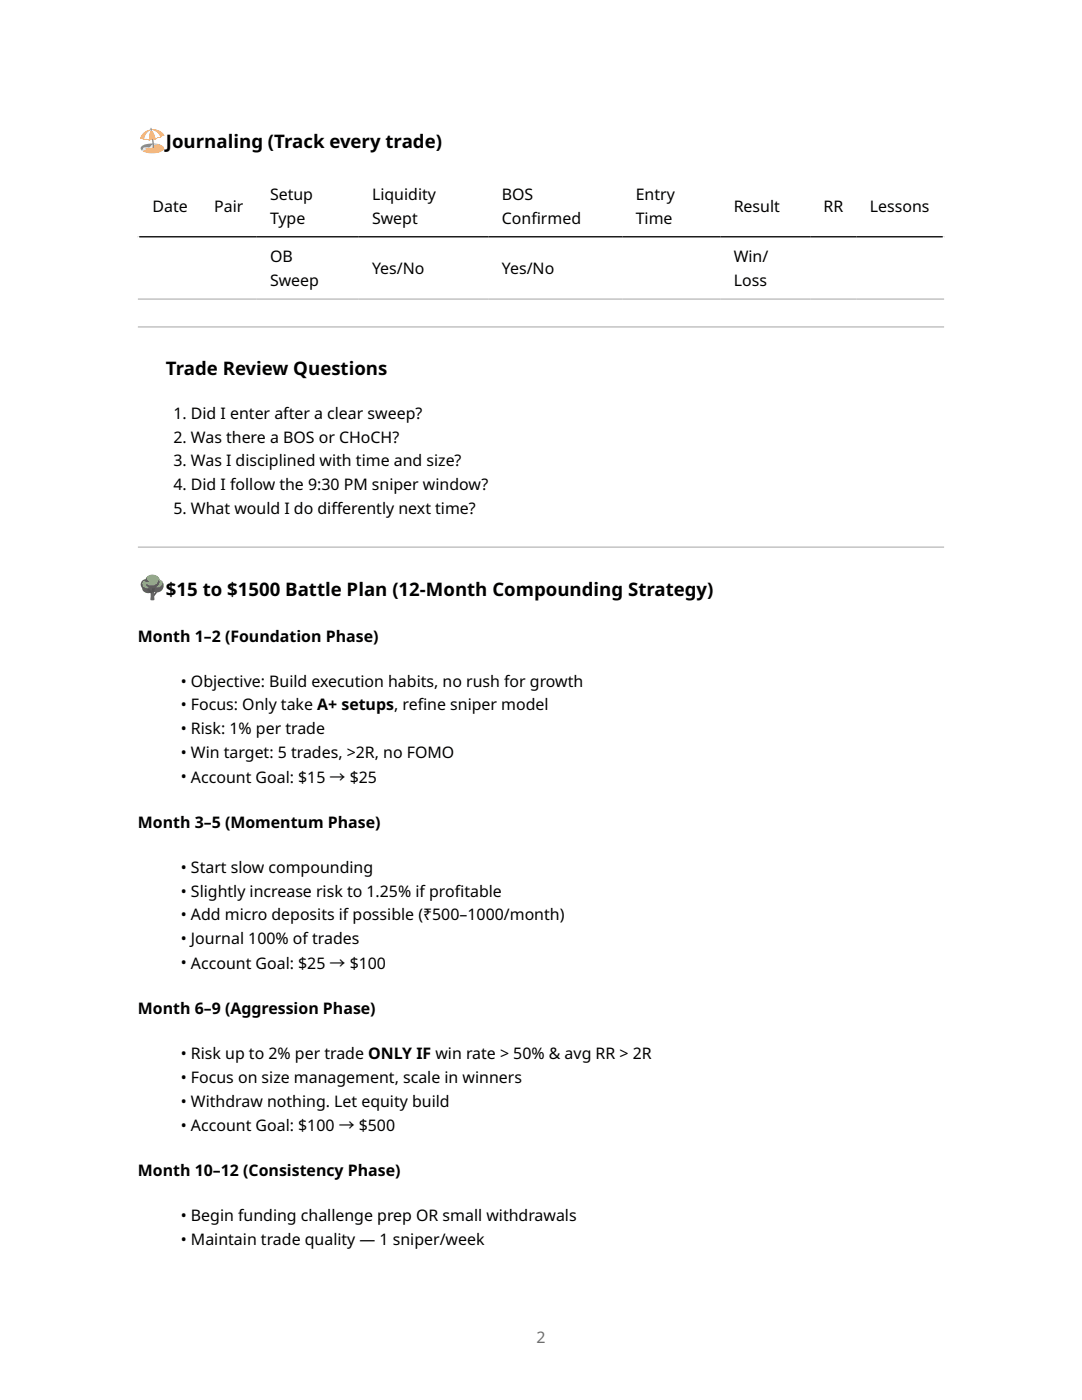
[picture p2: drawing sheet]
<svg xmlns="http://www.w3.org/2000/svg" width="216mm" height="279mm" viewBox="0 0 216 279" stroke-linecap="round" stroke-linejoin="round" font-family="sans-serif">
<defs><g id="words">
<g font-size="3.7">
<text x="33.1" y="29.6">Journaling (Track every trade)</text>
<text x="33.1" y="74.9">Trade Review Questions</text>
<text x="33.1" y="118.8">$15 to $1500 Battle Plan (12-Month Compounding Strategy)</text>
</g>
<g font-size="3.2">
<text x="53.9" y="39.9">Setup</text>
<text x="74.2" y="39.9">Liquidity</text>
<text x="100.1" y="39.9">BOS</text>
<text x="126.9" y="39.9">Entry</text>
<text x="30.4" y="42.3">Date</text>
<text x="42.8" y="42.3">Pair</text>
<text x="53.9" y="44.7">Type</text>
<text x="74.2" y="44.7">Swept</text>
<text x="100.1" y="44.7">Conf</text>
<text x="106" y="44.7">irmed</text>
<text x="126.9" y="44.7">Time</text>
<text x="146.4" y="42.3">Result</text>
<text x="164.3" y="42.3">RR</text>
<text x="173.6" y="42.3">Lessons</text>
<text x="53.9" y="52.3">OB</text>
<text x="146.4" y="52.3">Win/</text>
<text x="53.9" y="57.1">Sweep</text>
<text x="74.2" y="54.7">Yes/No</text>
<text x="100.1" y="54.7">Yes/No</text>
<text x="146.4" y="57.1">Loss</text>
<text x="34.6" y="83.6">1. Did I enter after a clear sweep?</text>
<text x="34.6" y="88.3">2. Was there a BOS or CHoCH?</text>
<text x="34.6" y="93.1">3. Was I disciplined with time and size?</text>
<text x="34.6" y="97.9">4. Did I follow the 9:30 PM sniper window?</text>
<text x="34.6" y="102.6">5. What would I do dif</text>
<text x="66.1" y="102.6">ferently next time?</text>
<text x="27.5" y="128">Month 1–2 (Foundation Phase)</text>
<text x="36.1" y="137">• Objective: Build execution habits, no rush for growth</text>
<text x="36.1" y="141.8">• Focus: Only take A+ setups, ref</text>
<text x="83.3" y="141.8">ine sniper model</text>
<text x="36.1" y="146.5">• Risk: 1% per trade</text>
<text x="36.1" y="151.3">• Win target: 5 trades, &gt;2R, no FOMO</text>
<text x="36.1" y="156.1">• Account Goal: $15 → $25</text>
<text x="27.5" y="165.2">Month 3–5 (Momentum Phase)</text>
<text x="36.1" y="174.2">• Start slow compounding</text>
<text x="36.1" y="178.9">• Slightly increase risk to 1.25% if prof</text>
<text x="90.8" y="178.9">itable</text>
<text x="36.1" y="183.7">• Add micro deposits if possible (₹500–1000/month)</text>
<text x="36.1" y="188.5">• Journal 100% of trades</text>
<text x="36.1" y="193.2">• Account Goal: $25 → $100</text>
<text x="27.5" y="202.4">Month 6–9 (Aggression Phase)</text>
<text x="36.1" y="211.3">• Risk up to 2% per trade ONLY IF win rate &gt; 50% &amp; avg RR &gt; 2R</text>
<text x="36.1" y="216.1">• Focus on size management, scale in winners</text>
<text x="36.1" y="220.9">• Withdraw nothing. Let equity build</text>
<text x="36.1" y="225.6">• Account Goal: $100 → $500</text>
<text x="27.5" y="234.8">Month 10–12 (Consistency Phase)</text>
<text x="36.1" y="243.7">• Begin funding challenge prep OR small withdrawals</text>
<text x="36.1" y="248.5">• Maintain trade quality — 1 sniper/week</text>
</g>
<text font-size="3.2" fill="#6e6e6e" x="107" y="267.9">2</text>
</g></defs>
<path d="M27.5 34.8h160.9M27.6 34.7v25.1M188.3 34.7v25.1" fill="none" stroke="#fff" stroke-width=".26"/>
<path d="M27.5 47.3h160.9" fill="none" stroke="#000" stroke-width=".26"/>
<path d="M27.5 59.7h160.9" fill="none" stroke="#bbb" stroke-width=".26"/>
<g fill="#bbb">
<path d="M27.5 65.4h160.9zM27.5 65.1h160.9v.3h-160.9z" fill-rule="evenodd"/>
<path d="M27.5 109.3h160.9zM27.5 109.1h160.9v.2h-160.9z" fill-rule="evenodd"/>
</g>
<path d="M28.3 29.2a4.7 4.7 0 0 1 3.6-.3l-.4 .7-3.1 .5a.56 .56 0 0 1-.1-.9z" fill="#04c1ea"/>
<path d="M28.5 30l1.6-.6a1.19 1.19 0 0 1 2-.2l.1 .2a.55 .55 0 0 1 .3 .6 .55 .55 0 0 1-.7 .4 3.8 3.8 0 0 1-3.3-.3z" fill="#f5c876"/>
<path d="M30.7 29.4l.9-.1-.2-.5h.4a.87 .87 0 0 1 .8 1.1 .29 .29 0 0 1-.3 .2 .29 .29 0 0 1-.2-.2l-.4-.4h-1.1z" fill="#f2a159"/>
<path d="M28.6 29.5l1.2-.1a1.5 1.5 0 0 1 1.8-.6 1.03 1.03 0 0 0-1.3 .8l-.8 .2a.92 .92 0 0 0-1 .4 .21 .21 0 0 1-.1-.3 .21 .21 0 0 1 .2-.1z" fill="#dcecf6"/>
<path d="M29.1 29.7h1.1l-.3 .2v.3l-.3-.2-.4 .1 .1-.3z" fill="#ee594a"/>
<path d="M29.1 29.6h.4a.23 .23 0 0 1 .2-.2 .23 .23 0 0 1 .2 .2l.3 .1-.3 .1v.3a.49 .49 0 0 0-.8-.1l.2-.2z" fill="#f79228"/>
<path d="M30.1 26.1h.2l.5 3.1a.18 .18 0 0 1 0 .2 .18 .18 0 0 1-.3 0z" fill="#4ea4b0"/>
<path d="M28.7 26.5a2.73 2.73 0 0 1 4.1 .6l-.5 .1-.2 .3-.7 .1a.65 .65 0 0 1-1 .3l-.6 .2-.6-.3-.5 .1-.6-.2a1.27 1.27 0 0 1 .6-1.2z" fill="#ee5948"/>
<path d="M29.5 26.4a1.31 1.31 0 0 1 2.1 .3l.4 .7h-.5l-.4 .3-.4-1.1-.5-.6a3.3 3.3 0 0 0-.5 1.9l-.4-.2-.5 .1 .1-.7z" fill="#fefefe"/>
<path d="M30.1 25.5l.1 .1v.4z" fill="#4ea4b0"/>
<path d="M28.4 115.9l.7-.3a.66 .66 0 0 1 1-.4l.4 .1a2.47 2.47 0 0 1 2.2 1.4 1.62 1.62 0 0 1-2.3 1.4 1.35 1.35 0 0 1-2.2-.9 1.04 1.04 0 0 1 .2-1.3z" fill="#5b9821"/>
<path d="M29.3 115.1a1.65 1.65 0 0 1 2.7 .6 .71 .71 0 0 1 .5 .7 .71 .71 0 0 1-.5 .7l-.7 .2-.1-.1 .1-.2a.88 .88 0 0 0 .4-1.2 1.58 1.58 0 0 1-2.5 .8v.2a.41 .41 0 0 1 .4 .6 .86 .86 0 0 1-1.1-.4 .86 .86 0 0 1 .3-1.1h.1a.47 .47 0 0 0 .8 .1l-.2-.1a.45 .45 0 0 1-.2-.8z" fill="#8bc02b"/>
<g fill="#6d4b41">
<path d="M29.3 117.6l.2-.1a.82 .82 0 0 1 .8 .6v-.2a.37 .37 0 0 1 .1-.4 .37 .37 0 0 1 .5-.1l-.1 .9-.4 .4z"/>
<path d="M30.6 118.5l.4-.3h.4l-.7 .8z"/>
</g>
<path d="M30.1 118.5a.4 .4 0 0 1 .5-.2 .4 .4 0 0 1 .2 .5v.2a.49 .49 0 0 1-.3 .8 .39 .39 0 0 1-.5-.1 .39 .39 0 0 1 .1-.5z" fill="#865b50"/>
<use href="#words"/>
</svg>
